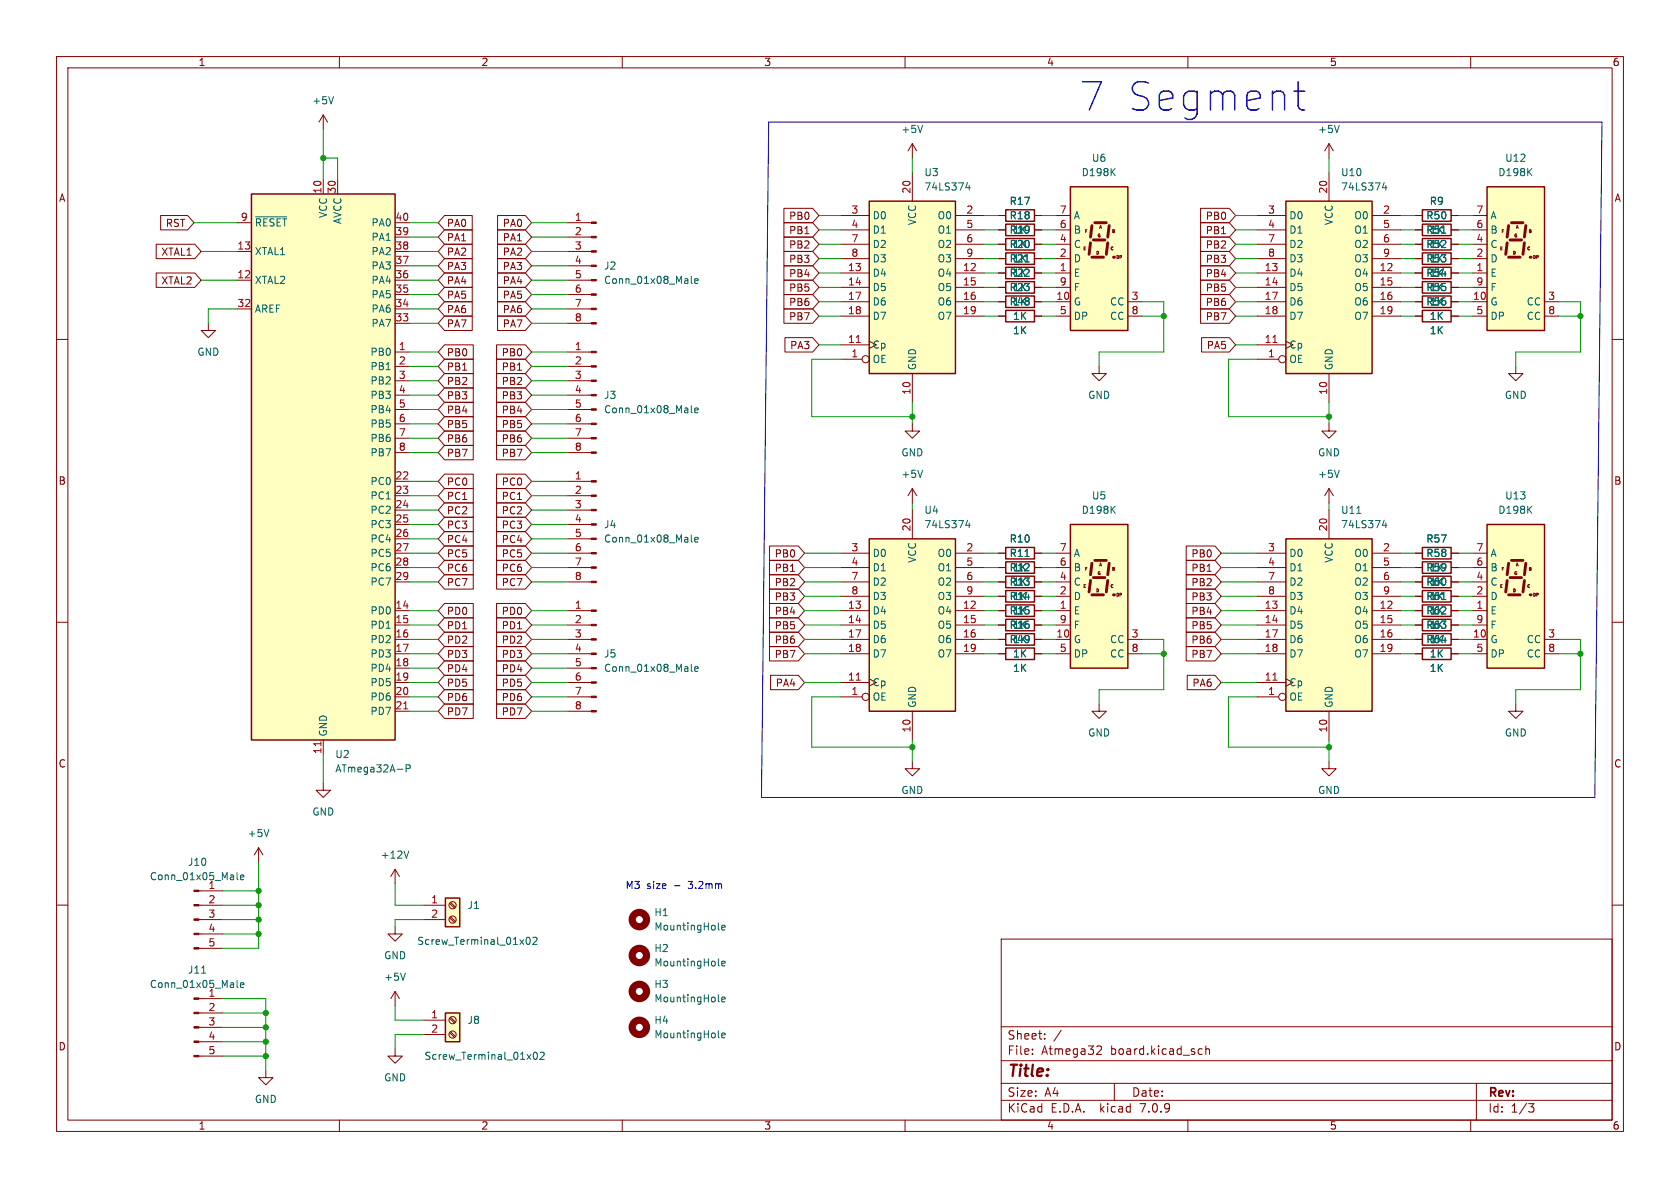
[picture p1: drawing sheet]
<svg xmlns="http://www.w3.org/2000/svg" width="297mm" height="210mm" viewBox="0 0 297 210" stroke-linecap="round" stroke-linejoin="round" font-family="sans-serif">
<defs><g id="words">
<text font-size="7" fill="#0000c2" x="190.5" y="20.1">7 Segment</text>
<text font-size="2.8" fill="#840000" x="178" y="190.9">Title:</text>
<g font-size="2.1" fill="#840000">
<text x="178" y="184">Sheet:</text>
<text x="178" y="186.7">File:</text>
<text x="184.1" y="186.7">Atmega32</text>
<text x="196.4" y="186.7">board.kicad_sch</text>
<text x="178" y="196.9">KiCad</text>
<text x="178" y="194.1">Size:</text>
<text x="184.7" y="194.1">A4</text>
<text x="185.7" y="196.9">E.D.A.</text>
<text x="194.6" y="196.9">kicad</text>
<text x="200" y="194.1">Date:</text>
<text x="201.8" y="196.9">7.0.9</text>
<text x="263" y="194.3">Rev:</text>
<text x="263" y="196.9">Id:</text>
<text x="267.1" y="196.9">1/3</text>
</g>
<g font-size="1.8" fill="#840000">
<text x="35" y="11.9">1</text>
<text x="85" y="11.9">2</text>
<text x="135" y="11.9">3</text>
<text x="185" y="11.9">4</text>
<text x="235" y="11.9">5</text>
<text x="285" y="11.9">6</text>
<text x="10.3" y="35.9">A</text>
<text x="285.3" y="35.9">A</text>
<text x="29.2" y="40.3">RST</text>
<text x="78.9" y="40.3">PA0</text>
<text x="88.8" y="40.3">PA0</text>
<text x="139.4" y="39.1">PB0</text>
<text x="139.4" y="41.6">PB1</text>
<text x="213.1" y="39.1">PB0</text>
<text x="213.1" y="41.6">PB1</text>
<text x="28.4" y="45.4">XTAL1</text>
<text x="78.9" y="45.4">PA2</text>
<text x="78.9" y="42.9">PA1</text>
<text x="78.9" y="47.9">PA3</text>
<text x="88.8" y="45.4">PA2</text>
<text x="88.8" y="47.9">PA3</text>
<text x="88.8" y="42.9">PA1</text>
<text x="139.4" y="46.7">PB3</text>
<text x="139.4" y="44.1">PB2</text>
<text x="213.1" y="46.7">PB3</text>
<text x="213.1" y="44.1">PB2</text>
<text x="28.4" y="50.5">XTAL2</text>
<text x="78.9" y="53">PA5</text>
<text x="78.9" y="50.5">PA4</text>
<text x="88.8" y="50.5">PA4</text>
<text x="88.8" y="53">PA5</text>
<text x="139.4" y="49.2">PB4</text>
<text x="139.4" y="51.8">PB5</text>
<text x="213.1" y="51.8">PB5</text>
<text x="213.1" y="49.2">PB4</text>
<text x="78.9" y="58.1">PA7</text>
<text x="78.9" y="55.6">PA6</text>
<text x="88.8" y="55.6">PA6</text>
<text x="88.8" y="58.1">PA7</text>
<text x="139.4" y="54.3">PB6</text>
<text x="139.4" y="56.8">PB7</text>
<text x="213.1" y="54.3">PB6</text>
<text x="213.1" y="56.8">PB7</text>
<text x="78.9" y="65.7">PB1</text>
<text x="78.9" y="63.2">PB0</text>
<text x="88.6" y="63.2">PB0</text>
<text x="88.6" y="65.7">PB1</text>
<text x="139.6" y="61.9">PA3</text>
<text x="213.2" y="61.9">PA5</text>
<text x="78.9" y="70.8">PB3</text>
<text x="78.9" y="68.3">PB2</text>
<text x="88.6" y="68.3">PB2</text>
<text x="88.6" y="70.8">PB3</text>
<text x="78.9" y="75.9">PB5</text>
<text x="78.9" y="73.3">PB4</text>
<text x="88.6" y="73.3">PB4</text>
<text x="88.6" y="75.9">PB5</text>
<text x="78.9" y="78.4">PB6</text>
<text x="78.9" y="81">PB7</text>
<text x="88.6" y="78.4">PB6</text>
<text x="88.6" y="81">PB7</text>
<text x="10.3" y="85.9">B</text>
<text x="78.9" y="88.6">PC1</text>
<text x="78.9" y="86">PC0</text>
<text x="88.6" y="88.6">PC1</text>
<text x="88.6" y="86">PC0</text>
<text x="285.3" y="85.9">B</text>
<text x="78.9" y="91.1">PC2</text>
<text x="78.9" y="93.7">PC3</text>
<text x="88.6" y="93.7">PC3</text>
<text x="88.6" y="91.1">PC2</text>
<text x="78.9" y="96.2">PC4</text>
<text x="78.9" y="101.3">PC6</text>
<text x="78.9" y="98.7">PC5</text>
<text x="88.6" y="98.7">PC5</text>
<text x="88.6" y="96.2">PC4</text>
<text x="88.6" y="101.3">PC6</text>
<text x="136.9" y="98.7">PB0</text>
<text x="136.9" y="101.3">PB1</text>
<text x="210.5" y="101.3">PB1</text>
<text x="210.5" y="98.7">PB0</text>
<text x="78.9" y="103.8">PC7</text>
<text x="88.6" y="103.8">PC7</text>
<text x="136.9" y="103.8">PB2</text>
<text x="136.9" y="106.4">PB3</text>
<text x="210.5" y="103.8">PB2</text>
<text x="210.5" y="106.4">PB3</text>
<text x="78.9" y="108.9">PD0</text>
<text x="78.9" y="111.4">PD1</text>
<text x="78.9" y="114">PD2</text>
<text x="88.6" y="108.9">PD0</text>
<text x="88.6" y="111.4">PD1</text>
<text x="88.6" y="114">PD2</text>
<text x="136.9" y="114">PB6</text>
<text x="136.9" y="111.4">PB5</text>
<text x="136.9" y="108.9">PB4</text>
<text x="210.5" y="108.9">PB4</text>
<text x="210.5" y="114">PB6</text>
<text x="210.5" y="111.4">PB5</text>
<text x="78.9" y="119.1">PD4</text>
<text x="78.9" y="116.5">PD3</text>
<text x="88.6" y="119.1">PD4</text>
<text x="88.6" y="116.5">PD3</text>
<text x="136.9" y="116.5">PB7</text>
<text x="210.5" y="116.5">PB7</text>
<text x="78.9" y="124.1">PD6</text>
<text x="78.9" y="121.6">PD5</text>
<text x="88.6" y="121.6">PD5</text>
<text x="88.6" y="124.1">PD6</text>
<text x="137" y="121.6">PA4</text>
<text x="210.7" y="121.6">PA6</text>
<text x="78.9" y="126.7">PD7</text>
<text x="88.6" y="126.7">PD7</text>
<text x="10.3" y="135.9">C</text>
<text x="285.3" y="135.9">C</text>
<text x="10.3" y="185.9">D</text>
<text x="285.3" y="185.9">D</text>
<text x="35" y="199.9">1</text>
<text x="85" y="199.9">2</text>
<text x="135" y="199.9">3</text>
<text x="185" y="199.9">4</text>
<text x="235" y="199.9">5</text>
<text x="285" y="199.9">6</text>
</g>
<g font-size="1.8" fill="#006464">
<text x="55.1" y="18.6">+5V</text>
<text x="159.3" y="23.7">+5V</text>
<text x="232.9" y="23.7">+5V</text>
<text x="192.9" y="28.8">U6</text>
<text x="266" y="28.8">U12</text>
<text x="163.3" y="31.3">U3</text>
<text x="163.3" y="33.9">74LS374</text>
<text x="191.1" y="31.3">D198K</text>
<text x="237" y="31.3">U10</text>
<text x="237" y="33.9">74LS374</text>
<text x="264.8" y="31.3">D198K</text>
<text x="45" y="40.2">~{RESET}</text>
<text x="58" y="38.6" transform="rotate(-90 58 38.6)">VCC</text>
<text x="60.6" y="39.7" transform="rotate(-90 60.6 39.7)">AVCC</text>
<text x="65.6" y="40.2">PA0</text>
<text x="154.2" y="39">D0</text>
<text x="154.2" y="41.5">D1</text>
<text x="162.2" y="39.9" transform="rotate(-90 162.2 39.9)">VCC</text>
<text x="165.7" y="39">O0</text>
<text x="165.7" y="41.5">O1</text>
<text x="178.4" y="41.5">R19</text>
<text x="178.4" y="39">R18</text>
<text x="178.4" y="36.4">R17</text>
<text x="179" y="41.5">1K</text>
<text x="189.7" y="41.5">B</text>
<text x="189.7" y="39">A</text>
<text x="227.8" y="39">D0</text>
<text x="227.8" y="41.5">D1</text>
<text x="235.8" y="39.9" transform="rotate(-90 235.8 39.9)">VCC</text>
<text x="239.3" y="39">O0</text>
<text x="239.3" y="41.5">O1</text>
<text x="252.1" y="39">R50</text>
<text x="252.7" y="36.4">R9</text>
<text x="252.7" y="41.5">1K</text>
<text x="263.4" y="41.5">B</text>
<text x="263.4" y="39">A</text>
<text x="45" y="45.3">XTAL1</text>
<text x="65.6" y="47.9">PA3</text>
<text x="65.6" y="45.3">PA2</text>
<text x="65.6" y="42.8">PA1</text>
<text x="106.7" y="47.9">J2</text>
<text x="154.2" y="44">D2</text>
<text x="154.2" y="46.6">D3</text>
<text x="165.7" y="44">O2</text>
<text x="165.7" y="46.6">O3</text>
<text x="178.4" y="44">R20</text>
<text x="179" y="46.6">1K</text>
<text x="179" y="44">1K</text>
<text x="189.7" y="46.6">D</text>
<text x="189.7" y="44">C</text>
<text x="227.8" y="44">D2</text>
<text x="227.8" y="46.6">D3</text>
<text x="239.3" y="44">O2</text>
<text x="239.3" y="46.6">O3</text>
<text x="252.1" y="44">R52</text>
<text x="252.1" y="46.6">R53</text>
<text x="252.7" y="46.6">1K</text>
<text x="252.7" y="44">1K</text>
<text x="263.4" y="46.6">D</text>
<text x="263.4" y="44">C</text>
<text x="45" y="50.4">XTAL2</text>
<text x="65.6" y="52.9">PA5</text>
<text x="65.6" y="50.4">PA4</text>
<text x="106.7" y="50.4">Conn_01x08_Male</text>
<text x="154.2" y="49.1">D4</text>
<text x="154.2" y="51.7">D5</text>
<text x="165.7" y="49.1">O4</text>
<text x="165.7" y="51.7">O5</text>
<text x="178.4" y="51.7">R23</text>
<text x="178.4" y="49.1">R22</text>
<text x="179" y="49.1">1K</text>
<text x="179" y="51.7">1K</text>
<text x="189.7" y="49.1">E</text>
<text x="189.7" y="51.7">F</text>
<text x="227.8" y="49.1">D4</text>
<text x="227.8" y="51.7">D5</text>
<text x="239.3" y="49.1">O4</text>
<text x="239.3" y="51.7">O5</text>
<text x="252.1" y="49.1">R54</text>
<text x="252.1" y="51.7">R55</text>
<text x="252.7" y="49.1">1K</text>
<text x="252.7" y="51.7">1K</text>
<text x="263.4" y="49.1">E</text>
<text x="263.4" y="51.7">F</text>
<text x="45" y="55.5">AREF</text>
<text x="65.6" y="58">PA7</text>
<text x="65.6" y="55.5">PA6</text>
<text x="154.2" y="54.2">D6</text>
<text x="154.2" y="56.7">D7</text>
<text x="165.7" y="54.2">O6</text>
<text x="165.7" y="56.7">O7</text>
<text x="178.4" y="54.2">R48</text>
<text x="179" y="56.7">1K</text>
<text x="179" y="54.2">1K</text>
<text x="179" y="59.3">1K</text>
<text x="189.7" y="54.2">G</text>
<text x="189.7" y="56.7">DP</text>
<text x="196.1" y="54.2">CC</text>
<text x="196.1" y="56.7">CC</text>
<text x="227.8" y="54.2">D6</text>
<text x="227.8" y="56.7">D7</text>
<text x="239.3" y="54.2">O6</text>
<text x="239.3" y="56.7">O7</text>
<text x="252.1" y="54.2">R56</text>
<text x="252.7" y="59.3">1K</text>
<text x="252.7" y="54.2">1K</text>
<text x="252.7" y="56.7">1K</text>
<text x="263.4" y="54.2">G</text>
<text x="263.4" y="56.7">DP</text>
<text x="269.8" y="54.2">CC</text>
<text x="269.8" y="56.7">CC</text>
<text x="34.8" y="63.1">GND</text>
<text x="65.4" y="63.1">PB0</text>
<text x="65.4" y="65.6">PB1</text>
<text x="154.2" y="64.4">OE</text>
<text x="154.2" y="61.8">Cp</text>
<text x="162.2" y="65.5" transform="rotate(-90 162.2 65.5)">GND</text>
<text x="227.8" y="64.4">OE</text>
<text x="227.8" y="61.8">Cp</text>
<text x="235.8" y="65.5" transform="rotate(-90 235.8 65.5)">GND</text>
<text x="65.4" y="68.2">PB2</text>
<text x="65.4" y="70.7">PB3</text>
<text x="106.7" y="70.7">J3</text>
<text x="192.3" y="70.7">GND</text>
<text x="265.9" y="70.7">GND</text>
<text x="65.4" y="73.3">PB4</text>
<text x="65.4" y="75.8">PB5</text>
<text x="106.7" y="73.3">Conn_01x08_Male</text>
<text x="65.4" y="78.3">PB6</text>
<text x="65.4" y="80.9">PB7</text>
<text x="159.3" y="80.9">GND</text>
<text x="232.9" y="80.9">GND</text>
<text x="65.4" y="86">PC0</text>
<text x="65.4" y="88.5">PC1</text>
<text x="159.3" y="84.7">+5V</text>
<text x="192.9" y="88.5">U5</text>
<text x="232.9" y="84.7">+5V</text>
<text x="266" y="88.5">U13</text>
<text x="65.4" y="91">PC2</text>
<text x="65.4" y="93.6">PC3</text>
<text x="106.7" y="93.6">J4</text>
<text x="163.3" y="91">U4</text>
<text x="163.3" y="93.6">74LS374</text>
<text x="191.1" y="91">D198K</text>
<text x="237" y="91">U11</text>
<text x="237" y="93.6">74LS374</text>
<text x="264.8" y="91">D198K</text>
<text x="65.4" y="96.1">PC4</text>
<text x="65.4" y="98.7">PC5</text>
<text x="65.4" y="101.2">PC6</text>
<text x="106.7" y="96.1">Conn_01x08_Male</text>
<text x="154.2" y="98.7">D0</text>
<text x="154.2" y="101.2">D1</text>
<text x="162.2" y="99.6" transform="rotate(-90 162.2 99.6)">VCC</text>
<text x="165.7" y="98.7">O0</text>
<text x="165.7" y="101.2">O1</text>
<text x="178.4" y="96.1">R10</text>
<text x="178.4" y="101.2">R12</text>
<text x="178.4" y="98.7">R11</text>
<text x="179" y="101.2">1K</text>
<text x="189.7" y="101.2">B</text>
<text x="189.7" y="98.7">A</text>
<text x="227.8" y="98.7">D0</text>
<text x="227.8" y="101.2">D1</text>
<text x="235.8" y="99.6" transform="rotate(-90 235.8 99.6)">VCC</text>
<text x="239.3" y="98.7">O0</text>
<text x="239.3" y="101.2">O1</text>
<text x="252.1" y="98.7">R58</text>
<text x="252.1" y="101.2">R59</text>
<text x="252.1" y="96.1">R57</text>
<text x="252.7" y="101.2">1K</text>
<text x="263.4" y="101.2">B</text>
<text x="263.4" y="98.7">A</text>
<text x="65.4" y="103.7">PC7</text>
<text x="154.2" y="103.7">D2</text>
<text x="154.2" y="106.3">D3</text>
<text x="165.7" y="103.7">O2</text>
<text x="165.7" y="106.3">O3</text>
<text x="178.4" y="103.7">R13</text>
<text x="178.4" y="106.3">R14</text>
<text x="179" y="106.3">1K</text>
<text x="179" y="103.7">1K</text>
<text x="189.7" y="106.3">D</text>
<text x="189.7" y="103.7">C</text>
<text x="227.8" y="103.7">D2</text>
<text x="227.8" y="106.3">D3</text>
<text x="239.3" y="103.7">O2</text>
<text x="239.3" y="106.3">O3</text>
<text x="252.1" y="103.7">R60</text>
<text x="252.7" y="103.7">1K</text>
<text x="252.7" y="106.3">1K</text>
<text x="263.4" y="106.3">D</text>
<text x="263.4" y="103.7">C</text>
<text x="65.4" y="108.8">PD0</text>
<text x="65.4" y="111.4">PD1</text>
<text x="65.4" y="113.9">PD2</text>
<text x="154.2" y="108.8">D4</text>
<text x="154.2" y="111.4">D5</text>
<text x="154.2" y="113.9">D6</text>
<text x="165.7" y="108.8">O4</text>
<text x="165.7" y="111.4">O5</text>
<text x="165.7" y="113.9">O6</text>
<text x="178.4" y="108.8">R15</text>
<text x="178.4" y="111.4">R16</text>
<text x="178.4" y="113.9">R49</text>
<text x="179" y="113.9">1K</text>
<text x="179" y="108.8">1K</text>
<text x="179" y="111.4">1K</text>
<text x="189.7" y="108.8">E</text>
<text x="189.7" y="113.9">G</text>
<text x="189.7" y="111.4">F</text>
<text x="196.1" y="113.9">CC</text>
<text x="227.8" y="108.8">D4</text>
<text x="227.8" y="111.4">D5</text>
<text x="227.8" y="113.9">D6</text>
<text x="239.3" y="108.8">O4</text>
<text x="239.3" y="111.4">O5</text>
<text x="239.3" y="113.9">O6</text>
<text x="252.1" y="108.8">R62</text>
<text x="252.1" y="111.4">R63</text>
<text x="252.1" y="113.9">R64</text>
<text x="252.7" y="111.4">1K</text>
<text x="252.7" y="113.9">1K</text>
<text x="252.7" y="108.8">1K</text>
<text x="263.4" y="108.8">E</text>
<text x="263.4" y="113.9">G</text>
<text x="263.4" y="111.4">F</text>
<text x="269.8" y="113.9">CC</text>
<text x="65.4" y="116.4">PD3</text>
<text x="65.4" y="119">PD4</text>
<text x="106.7" y="116.4">J5</text>
<text x="106.7" y="119">Conn_01x08_Male</text>
<text x="154.2" y="116.4">D7</text>
<text x="165.7" y="116.4">O7</text>
<text x="179" y="116.4">1K</text>
<text x="179" y="119">1K</text>
<text x="189.7" y="116.4">DP</text>
<text x="196.1" y="116.4">CC</text>
<text x="227.8" y="116.4">D7</text>
<text x="239.3" y="116.4">O7</text>
<text x="252.7" y="116.4">1K</text>
<text x="252.7" y="119">1K</text>
<text x="263.4" y="116.4">DP</text>
<text x="269.8" y="116.4">CC</text>
<text x="65.4" y="121.5">PD5</text>
<text x="65.4" y="124.1">PD6</text>
<text x="154.2" y="124.1">OE</text>
<text x="154.2" y="121.5">Cp</text>
<text x="162.2" y="125.2" transform="rotate(-90 162.2 125.2)">GND</text>
<text x="227.8" y="124.1">OE</text>
<text x="227.8" y="121.5">Cp</text>
<text x="235.8" y="125.2" transform="rotate(-90 235.8 125.2)">GND</text>
<text x="58" y="130.3" transform="rotate(-90 58 130.3)">GND</text>
<text x="65.4" y="126.6">PD7</text>
<text x="192.3" y="130.4">GND</text>
<text x="265.9" y="130.4">GND</text>
<text x="59.2" y="134.2">U2</text>
<text x="59.2" y="136.8">ATmega32A-P</text>
<text x="159.3" y="140.6">GND</text>
<text x="232.9" y="140.6">GND</text>
<text x="43.7" y="148.2">+5V</text>
<text x="55.1" y="144.4">GND</text>
<text x="26.4" y="155.8">Conn_01x05_Male</text>
<text x="33.1" y="153.3">J10</text>
<text x="67.2" y="152">+12V</text>
<text x="36.8" y="157.2">1</text>
<text x="82.6" y="160.9">J1</text>
<text x="73.7" y="167.2">Screw_Terminal_01x02</text>
<text x="115.6" y="162.2">H1</text>
<text x="115.6" y="164.7">MountingHole</text>
<text x="33.1" y="172.3">J11</text>
<text x="67.8" y="173.6">+5V</text>
<text x="67.8" y="169.8">GND</text>
<text x="115.6" y="168.5">H2</text>
<text x="115.6" y="171">MountingHole</text>
<text x="26.4" y="174.9">Conn_01x05_Male</text>
<text x="36.8" y="176.3">1</text>
<text x="115.6" y="174.9">H3</text>
<text x="115.6" y="177.4">MountingHole</text>
<text x="82.6" y="181.2">J8</text>
<text x="115.6" y="181.2">H4</text>
<text x="115.6" y="183.7">MountingHole</text>
<text x="67.8" y="191.4">GND</text>
<text x="74.9" y="187.6">Screw_Terminal_01x02</text>
<text x="45" y="195.2">GND</text>
</g>
<g font-size="1.8" fill="#a90000">
<text x="56.9" y="34.3" transform="rotate(-90 56.9 34.3)">10</text>
<text x="59.4" y="34.3" transform="rotate(-90 59.4 34.3)">30</text>
<text x="161" y="34.3" transform="rotate(-90 161 34.3)">20</text>
<text x="234.7" y="34.3" transform="rotate(-90 234.7 34.3)">20</text>
<text x="42.5" y="39.1">9</text>
<text x="69.8" y="41.7">39</text>
<text x="69.8" y="39.1">40</text>
<text x="101.5" y="39.1">1</text>
<text x="101.5" y="41.7">2</text>
<text x="150.4" y="37.8">3</text>
<text x="150.4" y="40.4">4</text>
<text x="170.7" y="37.8">2</text>
<text x="170.7" y="40.4">5</text>
<text x="187.3" y="40.4">6</text>
<text x="187.3" y="37.8">7</text>
<text x="224.1" y="37.8">3</text>
<text x="224.1" y="40.4">4</text>
<text x="244.4" y="37.8">2</text>
<text x="244.4" y="40.4">5</text>
<text x="260.9" y="40.4">6</text>
<text x="260.9" y="37.8">7</text>
<text x="41.9" y="44.2">13</text>
<text x="69.8" y="46.7">37</text>
<text x="69.8" y="44.2">38</text>
<text x="101.5" y="44.2">3</text>
<text x="101.5" y="46.7">4</text>
<text x="150.4" y="42.9">7</text>
<text x="150.4" y="45.5">8</text>
<text x="170.7" y="42.9">6</text>
<text x="170.7" y="45.5">9</text>
<text x="187.3" y="45.5">2</text>
<text x="187.3" y="42.9">4</text>
<text x="224.1" y="42.9">7</text>
<text x="224.1" y="45.5">8</text>
<text x="244.4" y="42.9">6</text>
<text x="244.4" y="45.5">9</text>
<text x="260.9" y="45.5">2</text>
<text x="260.9" y="42.9">4</text>
<text x="41.9" y="49.3">12</text>
<text x="69.8" y="51.8">35</text>
<text x="69.8" y="49.3">36</text>
<text x="101.5" y="49.3">5</text>
<text x="101.5" y="51.8">6</text>
<text x="149.8" y="48">13</text>
<text x="149.8" y="50.5">14</text>
<text x="149.8" y="53.1">17</text>
<text x="170.1" y="48">12</text>
<text x="170.1" y="50.5">15</text>
<text x="170.1" y="53.1">16</text>
<text x="186.6" y="53.1">10</text>
<text x="187.3" y="48">1</text>
<text x="187.3" y="50.5">9</text>
<text x="200" y="53.1">3</text>
<text x="223.5" y="48">13</text>
<text x="223.5" y="50.5">14</text>
<text x="223.5" y="53.1">17</text>
<text x="243.8" y="48">12</text>
<text x="243.8" y="50.5">15</text>
<text x="243.8" y="53.1">16</text>
<text x="260.3" y="53.1">10</text>
<text x="260.9" y="48">1</text>
<text x="260.9" y="50.5">9</text>
<text x="273.6" y="53.1">3</text>
<text x="41.9" y="54.4">32</text>
<text x="69.8" y="56.9">33</text>
<text x="69.8" y="54.4">34</text>
<text x="101.5" y="54.4">7</text>
<text x="101.5" y="56.9">8</text>
<text x="149.8" y="55.6">18</text>
<text x="170.1" y="55.6">19</text>
<text x="187.3" y="55.6">5</text>
<text x="200" y="55.6">8</text>
<text x="223.5" y="55.6">18</text>
<text x="243.8" y="55.6">19</text>
<text x="260.9" y="55.6">5</text>
<text x="273.6" y="55.6">8</text>
<text x="70.4" y="62">1</text>
<text x="70.4" y="64.5">2</text>
<text x="101.5" y="62">1</text>
<text x="101.5" y="64.5">2</text>
<text x="149.8" y="60.7">11</text>
<text x="150.4" y="63.2">1</text>
<text x="223.5" y="60.7">11</text>
<text x="224.1" y="63.2">1</text>
<text x="70.4" y="67.1">3</text>
<text x="70.4" y="69.6">4</text>
<text x="101.5" y="67.1">3</text>
<text x="101.5" y="69.6">4</text>
<text x="161" y="69.9" transform="rotate(-90 161 69.9)">10</text>
<text x="234.7" y="69.9" transform="rotate(-90 234.7 69.9)">10</text>
<text x="70.4" y="72.1">5</text>
<text x="70.4" y="74.7">6</text>
<text x="70.4" y="77.2">7</text>
<text x="101.5" y="72.1">5</text>
<text x="101.5" y="74.7">6</text>
<text x="101.5" y="77.2">7</text>
<text x="70.4" y="79.8">8</text>
<text x="101.5" y="79.8">8</text>
<text x="69.8" y="84.8">22</text>
<text x="69.8" y="87.4">23</text>
<text x="69.8" y="89.9">24</text>
<text x="101.5" y="84.8">1</text>
<text x="101.5" y="87.4">2</text>
<text x="101.5" y="89.9">3</text>
<text x="69.8" y="92.5">25</text>
<text x="69.8" y="95">26</text>
<text x="101.5" y="92.5">4</text>
<text x="101.5" y="95">5</text>
<text x="161" y="94" transform="rotate(-90 161 94)">20</text>
<text x="234.7" y="94" transform="rotate(-90 234.7 94)">20</text>
<text x="69.8" y="97.5">27</text>
<text x="69.8" y="100.1">28</text>
<text x="101.5" y="97.5">6</text>
<text x="101.5" y="100.1">7</text>
<text x="150.4" y="97.5">3</text>
<text x="150.4" y="100.1">4</text>
<text x="170.7" y="97.5">2</text>
<text x="170.7" y="100.1">5</text>
<text x="187.3" y="100.1">6</text>
<text x="187.3" y="97.5">7</text>
<text x="224.1" y="97.5">3</text>
<text x="224.1" y="100.1">4</text>
<text x="244.4" y="97.5">2</text>
<text x="244.4" y="100.1">5</text>
<text x="260.9" y="100.1">6</text>
<text x="260.9" y="97.5">7</text>
<text x="69.8" y="107.7">14</text>
<text x="69.8" y="102.6">29</text>
<text x="101.5" y="107.7">1</text>
<text x="101.5" y="102.6">8</text>
<text x="149.8" y="107.7">13</text>
<text x="150.4" y="102.6">7</text>
<text x="150.4" y="105.2">8</text>
<text x="170.1" y="107.7">12</text>
<text x="170.7" y="102.6">6</text>
<text x="170.7" y="105.2">9</text>
<text x="187.3" y="107.7">1</text>
<text x="187.3" y="105.2">2</text>
<text x="187.3" y="102.6">4</text>
<text x="223.5" y="107.7">13</text>
<text x="224.1" y="102.6">7</text>
<text x="224.1" y="105.2">8</text>
<text x="243.8" y="107.7">12</text>
<text x="244.4" y="102.6">6</text>
<text x="244.4" y="105.2">9</text>
<text x="260.9" y="107.7">1</text>
<text x="260.9" y="105.2">2</text>
<text x="260.9" y="102.6">4</text>
<text x="69.8" y="110.2">15</text>
<text x="69.8" y="112.8">16</text>
<text x="101.5" y="110.2">2</text>
<text x="101.5" y="112.8">3</text>
<text x="149.8" y="110.2">14</text>
<text x="149.8" y="112.8">17</text>
<text x="170.1" y="110.2">15</text>
<text x="170.1" y="112.8">16</text>
<text x="186.6" y="112.8">10</text>
<text x="187.3" y="110.2">9</text>
<text x="200" y="112.8">3</text>
<text x="223.5" y="110.2">14</text>
<text x="223.5" y="112.8">17</text>
<text x="243.8" y="110.2">15</text>
<text x="243.8" y="112.8">16</text>
<text x="260.3" y="112.8">10</text>
<text x="260.9" y="110.2">9</text>
<text x="273.6" y="112.8">3</text>
<text x="69.8" y="115.3">17</text>
<text x="69.8" y="117.9">18</text>
<text x="101.5" y="115.3">4</text>
<text x="101.5" y="117.9">5</text>
<text x="149.8" y="115.3">18</text>
<text x="170.1" y="115.3">19</text>
<text x="187.3" y="115.3">5</text>
<text x="200" y="115.3">8</text>
<text x="223.5" y="115.3">18</text>
<text x="243.8" y="115.3">19</text>
<text x="260.9" y="115.3">5</text>
<text x="273.6" y="115.3">8</text>
<text x="69.8" y="120.4">19</text>
<text x="69.8" y="122.9">20</text>
<text x="69.8" y="125.5">21</text>
<text x="101.5" y="120.4">6</text>
<text x="101.5" y="122.9">7</text>
<text x="101.5" y="125.5">8</text>
<text x="149.8" y="120.4">11</text>
<text x="150.4" y="122.9">1</text>
<text x="223.5" y="120.4">11</text>
<text x="224.1" y="122.9">1</text>
<text x="161" y="129.6" transform="rotate(-90 161 129.6)">10</text>
<text x="234.7" y="129.6" transform="rotate(-90 234.7 129.6)">10</text>
<text x="56.9" y="133.4" transform="rotate(-90 56.9 133.4)">11</text>
<text x="36.8" y="159.8">2</text>
<text x="76.1" y="159.8">1</text>
<text x="36.8" y="162.3">3</text>
<text x="36.8" y="164.8">4</text>
<text x="36.8" y="167.4">5</text>
<text x="76.1" y="162.3">2</text>
<text x="36.8" y="178.8">2</text>
<text x="36.8" y="181.4">3</text>
<text x="36.8" y="183.9">4</text>
<text x="76.1" y="180.1">1</text>
<text x="76.1" y="182.6">2</text>
<text x="36.8" y="186.4">5</text>
</g>
<g font-size="1.8" fill="#0000c2">
<text x="110.5" y="157.2">M3</text>
<text x="114.3" y="157.2">size</text>
<text x="119.2" y="157.2">-</text>
<text x="122" y="157.2">3.2mm</text>
</g>
<g font-size=".7" fill="#840000">
<text x="191.6" y="41.4">F</text>
<text x="194.2" y="40.6">A</text>
<text x="196.4" y="41.4">B</text>
<text x="265.3" y="41.4">F</text>
<text x="267.8" y="40.6">A</text>
<text x="270.1" y="41.4">B</text>
<text x="191.4" y="44.4">E</text>
<text x="193.6" y="45.2">D</text>
<text x="193.9" y="42.1">G</text>
<text x="196.2" y="44.4">C</text>
<text x="197.2" y="45.9">DP</text>
<text x="265" y="44.4">E</text>
<text x="267.3" y="45.2">D</text>
<text x="267.5" y="42.1">G</text>
<text x="269.8" y="44.4">C</text>
<text x="270.8" y="45.9">DP</text>
<text x="191.6" y="101.1">F</text>
<text x="193.9" y="101.8">G</text>
<text x="194.2" y="100.3">A</text>
<text x="196.4" y="101.1">B</text>
<text x="265.3" y="101.1">F</text>
<text x="267.5" y="101.8">G</text>
<text x="267.8" y="100.3">A</text>
<text x="270.1" y="101.1">B</text>
<text x="191.4" y="104.1">E</text>
<text x="193.6" y="104.9">D</text>
<text x="196.2" y="104.1">C</text>
<text x="197.2" y="105.6">DP</text>
<text x="265" y="104.1">E</text>
<text x="267.3" y="104.9">D</text>
<text x="269.8" y="104.1">C</text>
<text x="270.8" y="105.6">DP</text>
</g>
</g></defs>
<g fill="none" stroke="#840000" stroke-width=".18">
<path d="M10 10h277v190h-277zM12 12h273v186h-273zM60 10v2M110 10v2M160 10v2M210 10v2M260 10v2M41.9 39.4h2.5M57.1 31.8v2.5M59.7 31.8v2.5M69.8 39.4h2.6M148.6 38.1h5.1"/>
<path d="M161.3 25.4v2.5M161.3 30.5v5.1M161.3 25.4l-.8 1.3M161.3 25.4l.8 1.3M168.9 38.1h5.1M176.5 38.1h1.3M182.9 38.1h1.2M10 60h2M36.8 57.2v1.2h1.3l-1.3 1.3-1.2-1.3h1.2M41.9 49.5h2.5M41.9 44.5h2.5M41.9 54.6h2.5"/>
<path d="M69.8 49.5h2.6M69.8 44.5h2.6M69.8 54.6h2.6M69.8 57.2h2.6M69.8 52.1h2.6M69.8 47h2.6M69.8 41.9h2.6M148.6 48.3h5.1M148.6 50.8h5.1M148.6 53.3h5.1M148.6 55.9h5.1M148.6 40.6h5.1"/>
<path d="M148.6 43.2h5.1M148.6 45.7h5.1M168.9 48.3h5.1M168.9 50.8h5.1M168.9 53.3h5.1M168.9 55.9h5.1M168.9 40.6h5.1M168.9 43.2h5.1M168.9 45.7h5.1M176.5 48.3h1.3M176.5 50.8h1.3M176.5 53.3h1.3"/>
<path d="M176.5 55.9h1.3M176.5 40.6h1.3M176.5 43.2h1.3M176.5 45.7h1.3M182.9 48.3h1.2M182.9 50.8h1.2M182.9 53.3h1.2M182.9 55.9h1.2M182.9 40.6h1.2M182.9 43.2h1.2M182.9 45.7h1.2M285 60h2"/>
<path d="M69.8 62.2h2.6M69.8 64.8h2.6M69.8 67.3h2.6M69.8 69.9h2.6M69.8 72.4h2.6M69.8 74.9h2.6M69.8 77.5h2.6M148.6 63.5h3.8M148.6 61h5.1M161.3 74.9v1.3h1.3l-1.3 1.3-1.3-1.3h1.3M161.3 66v5.1M194.3 64.8v1.2h1.3l-1.3 1.3-1.3-1.3h1.3"/>
<path d="M69.8 97.8h2.6M69.8 85.1h2.6M69.8 87.6h2.6M69.8 90.2h2.6M69.8 92.7h2.6M69.8 95.3h2.6M69.8 80h2.6M148.6 97.8h5.1M161.3 86.4v2.5M161.3 90.2v5.1M161.3 86.4l-.8 1.2M161.3 86.4l.8 1.2"/>
<path d="M168.9 97.8h5.1M234.9 86.4l-.7 1.2M234.9 86.4v2.5M234.9 86.4l.8 1.2M250.2 97.8h1.3M256.5 97.8h1.3M10 110h2M69.8 108h2.6M69.8 110.5h2.6M69.8 113h2.6M69.8 115.6h2.6M69.8 100.3h2.6"/>
<path d="M69.8 102.9h2.6M69.8 118.1h2.6M148.6 108h5.1M148.6 110.5h5.1M148.6 113h5.1M148.6 115.6h5.1M148.6 100.3h5.1M148.6 102.9h5.1M148.6 105.4h5.1M168.9 108h5.1M168.9 110.5h5.1M168.9 113h5.1"/>
<path d="M168.9 115.6h5.1M168.9 100.3h5.1M168.9 102.9h5.1M168.9 105.4h5.1M176.5 110.5h1.3M176.5 113h1.3M176.5 115.6h1.3M182.9 110.5h1.2M182.9 113h1.2M182.9 115.6h1.2M250.2 108h1.3M250.2 110.5h1.3"/>
<path d="M250.2 113h1.3M250.2 100.3h1.3M250.2 102.9h1.3M250.2 105.4h1.3M256.5 108h1.3M256.5 110.5h1.3M256.5 113h1.3M256.5 100.3h1.3M256.5 102.9h1.3M256.5 105.4h1.3M285 110h2M57.1 138.4v1.3h1.3l-1.3 1.3-1.2-1.3h1.2"/>
<path d="M57.1 130.8v2.6M69.8 123.2h2.6M69.8 120.7h2.6M69.8 125.7h2.6M148.6 123.2h3.8M148.6 120.7h5.1M161.3 125.7v5.1M10 160h2M35.2 157.5h4.2M45.7 149.9l-.7 1.2M45.7 149.9v2.5M45.7 149.9l.8 1.2"/>
<path d="M69.8 153.7l-.7 1.2M69.8 153.7v2.5M69.8 153.7l.8 1.2M285 160h2M35.2 167.6h4.2M35.2 165.1h4.2M35.2 162.6h4.2M35.2 160h4.2M69.8 175.3v2.5M69.8 175.3l-.7 1.2M69.8 175.3l.8 1.2M177 166h108v32h-108z"/>
<path d="M60 198v2M110 198v2M160 198v2M177 194.5h108M177 191.5h108M177 187.5h108M177 181.5h108M182.5 186.3v.1M182.5 185.5v.1M184.7 183.6v.1M184.7 182.8v.1M187.6 182.1l-1.3 2"/>
<path d="M194.1 184.9l.5 .1 .1 .3-.9 1.1h.9M197 191.5v3M210 198v2M212.1 185.4l.4 .1M212.5 186.3l-.4 .1M213.2 185.5l.2-.1 .3 .1 .1 .9M213.2 184.9v1.5M260 198v2M261 191.5v6.5M270.2 195.1h1l-.5 .6 .4 .1 .1 .5-.3 .3h-.4"/>
<circle cx="153" cy="63.5" r=".63"/>
<circle cx="153" cy="123.2" r=".63"/>
</g>
<g fill="#ffffc2" stroke="#ffffc2" stroke-width=".18">
<path d="M153.7 95.3h15.2v30.4h-15.2z"/>
<path d="M153.7 35.6h15.2v30.4h-15.2z"/>
<path d="M44.4 34.3h25.4v96.5h-25.4z"/>
<path d="M262.9 92.7h10.1v25.4h-10.1z"/>
</g>
<g fill="none" stroke="#840000" stroke-width=".25">
<path d="M44.4 34.3h25.4v96.5h-25.4zM153.7 35.6h15.2v30.4h-15.2zM177.8 39.6h5.1v2.1h-5.1zM177.8 37.1h5.1v2h-5.1zM177.8 44.7h5.1v2h-5.1zM177.8 42.2h5.1v2h-5.1zM177.8 52.3h5.1v2.1h-5.1zM177.8 49.8h5.1v2h-5.1zM177.8 47.2h5.1v2.1h-5.1zM177.8 54.9h5.1v2h-5.1zM153.7 95.3h15.2v30.4h-15.2zM251.5 99.3h5v2h-5z"/>
<path d="M251.5 96.8h5v2h-5zM262.9 92.7h10.1v25.4h-10.1zM177.8 109.5h5.1v2h-5.1zM177.8 112h5.1v2h-5.1zM177.8 114.6h5.1v2h-5.1zM251.5 106.9h5v2.1h-5zM251.5 109.5h5v2h-5zM251.5 101.9h5v2h-5zM251.5 104.4h5v2h-5zM251.5 112h5v2h-5z"/>
</g>
<path d="M151.4 60.5h.7M56.7 131.1v.7M71.4 125.3h.7M151.4 120.2h.7" fill="none" stroke="#a90000" stroke-width=".18"/>
<g fill="none" stroke="#006464" stroke-width=".18">
<path d="M45.2 38.3h5.5M163.1 22.2l-.4 1.2M171 32.3l-.3 .9h.8M171.3 32.8v.8M181.2 46.3h.7M163.1 83.1l-.4 1.3M171 92l-.3 .9h.8M171.3 92.4v.9M236.8 83.1l-.5 1.3M254.9 106h.7M71.8 135.9l.6-.1 .1-.2v-.3l-.7-.1v1.3M41.9 154.2v1.1l.2 .2"/>
<path d="M42.5 155.1l.6-.1v-.3h-.4l-.2 .2 .1 .6h.5M47.5 146.6l-.4 1.3M72.3 150.4l-.5 1.3M71.7 172l-.5 1.3"/>
</g>
<g fill="#840000" stroke="#840000" stroke-width=".18">
<path d="M34.3 167.5h.9v.3h-.9z"/>
<path d="M34.3 165h.9v.2h-.9z"/>
<path d="M34.3 162.4h.9v.3h-.9z"/>
<path d="M34.3 159.9h.9v.2h-.9z"/>
<path d="M34.3 157.4h.9v.2h-.9z"/>
</g>
<path d="M266.7 99.6l-.3 2M267.2 99.1h2M269.7 99.6l-.2 2M266.4 102.6l-.2 2M266.7 105.2h2M267 102.1h2M269.5 102.6l-.3 2" fill="none" stroke="#840000" stroke-width=".51"/>
<circle cx="270.5" cy="105.2" r=".25" fill="#840000"/>
<g fill="none" stroke="#840000" stroke-width=".18">
<path d="M57.1 20.3l-.7 1.3M57.1 20.3v2.6M57.1 20.3l.8 1.3M260.3 97.8h2.6M250.2 115.6h1.3M256.5 115.6h1.3M260.3 108h2.6M260.3 113h2.6M260.3 105.4h2.6M260.3 102.9h2.6M260.3 115.6h2.6M260.3 100.3h2.6"/>
<path d="M260.3 110.5h2.6M265.6 103.4h-.3v.5M265.8 100.3h-.2v.5M267.8 104.1h-.2v.5M268.1 100l.1-.5 .2 .5M270.6 100.3h-.2v.5M271.3 104.9h-.2v.5M271.9 104.9h-.3v.5M273 113h2.6M273 115.6h2.6M268 124.5v1.2h1.2l-1.2 1.3-1.3-1.3h1.3M79.5 159.7l.8 .8"/>
<path d="M79.7 159.5l.8 .9M69.8 163.8v1.3h1.3l-1.3 1.3-1.2-1.3h1.2M74.9 160h3.8M74.9 162.6h3.8M79.5 162.2l.8 .9M79.7 162.1l.8 .8"/>
<circle cx="80" cy="160" r=".63"/>
<circle cx="80" cy="162.6" r=".63"/>
</g>
<path d="M59 17.1l-.5 1.3M270.3 90l.5 .7M270.8 89.5l-.7 .7M93.1 165.8l.2-.1a.68 .68 0 0 1 .4 .6 .68 .68 0 0 1-.4 .6l-.2-.1-.1-.3zM94.2 165.8l.5-.1 .2 .3-.7 .9h.7" fill="none" stroke="#006464" stroke-width=".18"/>
<path d="M262.9 33h10.1v25.4h-10.1zM251.5 114.6h5v2h-5zM78.7 158.8h2.6v5h-2.6z" fill="none" stroke="#840000" stroke-width=".25"/>
<g fill="#ffffc2" stroke="#ffffc2" stroke-width=".18">
<path d="M78.7 158.8h2.6v5h-2.6z"/>
<path d="M262.9 33h10.1v25.4h-10.1z"/>
</g>
<path d="M266.7 39.9l-.3 2M267.2 39.4h2M269.7 39.9l-.2 2M266.4 42.9l-.2 2.1M266.7 45.5h2M267 42.4h2M269.5 42.9l-.3 2.1" fill="none" stroke="#840000" stroke-width=".51"/>
<circle cx="270.5" cy="45.5" r=".25" fill="#840000"/>
<g fill="none" stroke="#840000" stroke-width=".18">
<path d="M260.3 38.1h2.6M260.3 48.3h2.6M260.3 53.3h2.6M260.3 45.7h2.6M260.3 43.2h2.6M260.3 55.9h2.6M260.3 40.6h2.6M260.3 50.8h2.6M265.6 43.7h-.3v.5M265.8 40.6h-.2v.5M267.8 44.4h-.2v.5M268.1 40.4l.1-.5 .2 .5"/>
<path d="M270.6 40.6h-.2v.5M271.3 45.2h-.2v.5M271.9 45.2h-.3v.5M273 53.3h2.6M273 55.9h2.6M268 64.8v1.2h1.2l-1.2 1.3-1.3-1.3h1.3"/>
</g>
<path d="M270.3 30.3l.5 .8M270.8 29.8l-.7 .7" fill="none" stroke="#006464" stroke-width=".18"/>
<path d="M189.2 33h10.2v25.4h-10.2z" fill="#ffffc2" stroke="#ffffc2" stroke-width=".18"/>
<path d="M189.2 33h10.2v25.4h-10.2z" fill="none" stroke="#840000" stroke-width=".25"/>
<path d="M193 39.9l-.2 2M193.5 39.4h2.1M196.1 39.9l-.3 2M192.8 42.9l-.3 2.1M193 45.5h2.1M193.3 42.4h2M195.8 42.9l-.2 2.1" fill="none" stroke="#840000" stroke-width=".51"/>
<circle cx="196.8" cy="45.5" r=".25" fill="#840000"/>
<g fill="none" stroke="#840000" stroke-width=".18">
<path d="M100.3 39.4h4.2M186.7 38.1h2.5M222.2 38.1h5.1M234.9 25.4l-.7 1.3M234.9 25.4v2.5M234.9 30.5v5.1M234.9 25.4l.8 1.3M242.6 38.1h5M250.2 38.1h1.3M256.5 38.1h1.3M100.3 57.2h4.2M100.3 54.6h4.2"/>
<path d="M100.3 52.1h4.2M100.3 49.5h4.2M100.3 47h4.2M100.3 44.5h4.2M100.3 41.9h4.2M186.7 48.3h2.5M186.7 53.3h2.5M186.7 45.7h2.5M186.7 43.2h2.5M186.7 55.9h2.5M186.7 40.6h2.5M186.7 50.8h2.5"/>
<path d="M191.9 43.7h-.2v.5M192.2 40.6h-.3v.5M194.1 44.4h-.2v.5M194.4 40.4l.2-.5 .1 .5M196.9 40.6h-.2v.5M197.7 45.2h-.2v.5M198.2 45.2h-.2v.5M199.4 53.3h2.5M199.4 55.9h2.5M222.2 48.3h5.1M222.2 53.3h5.1M222.2 45.7h5.1"/>
<path d="M222.2 43.2h5.1M222.2 55.9h5.1M222.2 40.6h5.1M222.2 50.8h5.1M242.6 48.3h5M242.6 53.3h5M242.6 45.7h5M242.6 43.2h5M242.6 55.9h5M242.6 40.6h5M242.6 50.8h5M250.2 48.3h1.3"/>
<path d="M250.2 53.3h1.3M250.2 45.7h1.3M250.2 43.2h1.3M250.2 55.9h1.3M250.2 40.6h1.3M250.2 50.8h1.3M256.5 48.3h1.3M256.5 53.3h1.3M256.5 45.7h1.3M256.5 43.2h1.3M256.5 55.9h1.3M256.5 40.6h1.3"/>
<path d="M256.5 50.8h1.3M100.3 77.5h4.2M100.3 74.9h4.2M100.3 72.4h4.2M100.3 69.9h4.2M100.3 67.3h4.2M100.3 64.8h4.2M100.3 62.2h4.2M222.2 63.5h3.9M222.2 61h5.1M234.9 74.9v1.3h1.3l-1.3 1.3-1.2-1.3h1.2M234.9 66v5.1"/>
<path d="M100.3 80h4.2M176.5 97.8h1.3M182.9 97.8h1.2M222.2 97.8h5.1M234.9 90.2v5.1M242.6 97.8h5M176.5 108h1.3M176.5 100.3h1.3M176.5 102.9h1.3M176.5 105.4h1.3M182.9 108h1.2M182.9 100.3h1.2"/>
<path d="M182.9 102.9h1.2M182.9 105.4h1.2M222.2 108h5.1M222.2 110.5h5.1M222.2 113h5.1M222.2 115.6h5.1M222.2 100.3h5.1M222.2 102.9h5.1M222.2 105.4h5.1M242.6 108h5M242.6 110.5h5M242.6 113h5"/>
<path d="M242.6 115.6h5M242.6 100.3h5M242.6 102.9h5M242.6 105.4h5M194.3 124.5v1.2h1.3l-1.3 1.3-1.3-1.3h1.3M222.2 123.2h3.9M222.2 120.7h5.1M234.9 134.6v1.3h1.3l-1.3 1.3-1.2-1.3h1.2M234.9 125.7v5.1M35.2 179.1h4.2M35.2 176.5h4.2M35.2 186.7h4.2"/>
<path d="M35.2 184.2h4.2M35.2 181.6h4.2"/>
<circle cx="226.7" cy="63.5" r=".63"/>
<circle cx="226.7" cy="123.2" r=".63"/>
</g>
<g fill="none" stroke="#006464" stroke-width=".18">
<path d="M196.6 30.3l.6 .8M197.2 29.8l-.8 .7M236.8 22.2l-.5 1.2M244.7 32.3l-.3 .9h.8M245 32.8v.8M122.2 48.8v1.1l.2 .2M122.8 49.7l.6-.1v-.3h-.4l-.2 .1 .1 .6h.5M254.9 41.2h.7M122.2 71.7v1.1l.2 .2M122.8 72.5l.6-.1v-.2l-.4-.1-.2 .2 .1 .6h.5M181.2 98.4h.7M239.9 90.7h.7"/>
<path d="M244.7 92l-.3 .9h.8M245 92.4v.9M35.7 172h.7M41.9 173.3v1.1l.2 .2M42.5 174.1l.6-.1v-.2l-.4-.1-.2 .2 .1 .6h.5M127 164.2l.2 .2M127 170.6l.2 .2M127 176.9l.2 .2M127.6 164l.6-.1-.1-.3h-.3l-.2 .1 .1 .6h.4M127.6 170.3l.6-.1-.1-.2-.3-.1-.2 .2 .1 .6h.4M127.6 176.7l.6-.1-.1-.3h-.3l-.2 .1 .1 .6h.4M127 183.3l.2 .2"/>
<path d="M127.6 183l.6-.1-.1-.2-.3-.1-.2 .2 .1 .6h.4"/>
</g>
<g fill="#840000" stroke="#840000" stroke-width=".18">
<path d="M34.3 186.6h.9v.2h-.9z"/>
<path d="M34.3 184h.9v.3h-.9z"/>
<path d="M34.3 181.5h.9v.2h-.9z"/>
<path d="M34.3 178.9h.9v.3h-.9z"/>
<path d="M34.3 176.4h.9v.3h-.9z"/>
<path d="M104.5 79.9h.9v.2h-.9z"/>
<path d="M104.5 77.3h.9v.3h-.9z"/>
<path d="M104.5 74.8h.9v.3h-.9z"/>
<path d="M104.5 72.3h.9v.2h-.9z"/>
<path d="M104.5 69.7h.9v.3h-.9z"/>
<path d="M104.5 67.2h.9v.2h-.9z"/>
<path d="M104.5 64.6h.9v.3h-.9z"/>
<path d="M104.5 62.1h.9v.3h-.9z"/>
<path d="M104.5 57h.9v.3h-.9z"/>
<path d="M104.5 54.5h.9v.2h-.9z"/>
<path d="M104.5 51.9h.9v.3h-.9z"/>
<path d="M104.5 49.4h.9v.3h-.9z"/>
<path d="M104.5 46.9h.9v.2h-.9z"/>
<path d="M104.5 44.3h.9v.3h-.9z"/>
<path d="M104.5 41.8h.9v.2h-.9z"/>
<path d="M104.5 39.2h.9v.3h-.9z"/>
</g>
<g fill="none" stroke="#840000" stroke-width="1.3">
<circle cx="113" cy="162.6" r="1.27"/>
<circle cx="113" cy="168.9" r="1.27"/>
<circle cx="113" cy="175.3" r="1.27"/>
<circle cx="113" cy="181.6" r="1.27"/>
</g>
<g fill="none" stroke="#840000" stroke-width=".25">
<path d="M227.3 35.6h15.3v30.4h-15.3zM251.5 39.6h5v2.1h-5zM251.5 37.1h5v2h-5zM251.5 42.2h5v2h-5zM251.5 44.7h5v2h-5zM251.5 47.2h5v2.1h-5zM251.5 54.9h5v2h-5zM251.5 49.8h5v2h-5zM251.5 52.3h5v2.1h-5zM177.8 96.8h5.1v2h-5.1zM177.8 99.3h5.1v2h-5.1zM189.2 92.7h10.2v25.4h-10.2z"/>
<path d="M227.3 95.3h15.3v30.4h-15.3zM177.8 101.9h5.1v2h-5.1zM177.8 104.4h5.1v2h-5.1zM177.8 106.9h5.1v2.1h-5.1z"/>
</g>
<g fill="#ffffc2" stroke="#ffffc2" stroke-width=".18">
<path d="M227.3 95.3h15.3v30.4h-15.3z"/>
<path d="M227.3 35.6h15.3v30.4h-15.3z"/>
<path d="M189.2 92.7h10.2v25.4h-10.2z"/>
</g>
<path d="M225 60.5h.8M225 120.2h.8" fill="none" stroke="#a90000" stroke-width=".18"/>
<path d="M193 99.6l-.2 2M193.5 99.1h2.1M196.1 99.6l-.3 2M192.8 102.6l-.3 2M193 105.2h2.1M193.3 102.1h2M195.8 102.6l-.2 2" fill="none" stroke="#840000" stroke-width=".51"/>
<circle cx="196.8" cy="105.2" r=".25" fill="#840000"/>
<g fill="none" stroke="#840000" stroke-width=".18">
<path d="M28.4 38.1h4.8l1.1 1.3-1.1 1.2h-4.8zM78.6 38.1h4.9v2.5h-4.9l-1.1-1.2zM88 38.1h4.9l1.1 1.3-1.1 1.2h-4.9zM138.6 36.8h5.1l1.1 1.3-1.1 1.3h-5.1zM138.6 39.4h5.1l1.1 1.2-1.1 1.3h-5.1zM176.5 38.1h1.3M182.9 38.1h1.2M212.2 36.8h5.1l1.1 1.3-1.1 1.3h-5.1zM212.2 39.4h5.1l1.1 1.2-1.1 1.3h-5.1zM250.2 38.1h1.3M256.5 38.1h1.3M27.6 48.3h6.8l1.2 1.2-1.2 1.3h-6.8z"/>
<path d="M27.6 43.2h6.8l1.2 1.3-1.2 1.2h-6.8zM78.6 55.9h4.9v2.5h-4.9l-1.1-1.2zM78.6 53.3h4.9v2.6h-4.9l-1.1-1.3zM78.6 50.8h4.9v2.5h-4.9l-1.1-1.2zM78.6 43.2h4.9v2.5h-4.9l-1.1-1.2zM78.6 40.6h4.9v2.6h-4.9l-1.1-1.3zM78.6 48.3h4.9v2.5h-4.9l-1.1-1.3zM78.6 45.7h4.9v2.6h-4.9l-1.1-1.3zM88 48.3h4.9l1.1 1.2-1.1 1.3h-4.9zM88 50.8h4.9l1.1 1.3-1.1 1.2h-4.9zM88 53.3h4.9l1.1 1.3-1.1 1.3h-4.9zM88 55.9h4.9l1.1 1.3-1.1 1.2h-4.9z"/>
<path d="M88 43.2h4.9l1.1 1.3-1.1 1.2h-4.9zM88 45.7h4.9l1.1 1.3-1.1 1.3h-4.9zM88 40.6h4.9l1.1 1.3-1.1 1.3h-4.9zM138.6 44.4h5.1l1.1 1.3-1.1 1.3h-5.1zM138.6 47h5.1l1.1 1.3-1.1 1.2h-5.1zM138.6 49.5h5.1l1.1 1.3-1.1 1.3h-5.1zM138.6 52.1h5.1l1.1 1.2-1.1 1.3h-5.1zM138.6 54.6h5.1l1.1 1.3-1.1 1.3h-5.1zM138.6 41.9h5.1l1.1 1.3-1.1 1.3h-5.1zM138.8 59.7h4.9l1.1 1.3-1.1 1.2h-4.9zM176.5 53.3h1.3M176.5 50.8h1.3"/>
<path d="M176.5 55.9h1.3M176.5 48.3h1.3M176.5 45.7h1.3M176.5 40.6h1.3M176.5 43.2h1.3M182.9 53.3h1.2M182.9 50.8h1.2M182.9 55.9h1.2M182.9 48.3h1.2M182.9 45.7h1.2M182.9 40.6h1.2M182.9 43.2h1.2"/>
<path d="M212.2 49.5h5.1l1.1 1.3-1.1 1.3h-5.1zM212.2 47h5.1l1.1 1.3-1.1 1.2h-5.1zM212.2 44.4h5.1l1.1 1.3-1.1 1.3h-5.1zM212.2 41.9h5.1l1.1 1.3-1.1 1.3h-5.1zM212.2 52.1h5.1l1.1 1.2-1.1 1.3h-5.1zM212.2 54.6h5.1l1.1 1.3-1.1 1.3h-5.1zM212.4 59.7h4.9l1.1 1.3-1.1 1.2h-4.9zM250.2 53.3h1.3M250.2 50.8h1.3M250.2 55.9h1.3M250.2 48.3h1.3M250.2 45.7h1.3"/>
<path d="M250.2 40.6h1.3M250.2 43.2h1.3M256.5 53.3h1.3M256.5 50.8h1.3M256.5 55.9h1.3M256.5 48.3h1.3M256.5 45.7h1.3M256.5 40.6h1.3M256.5 43.2h1.3M78.6 73.7h5.1v2.5h-5.1l-1.1-1.3zM78.6 76.2h5.1v2.5h-5.1l-1.1-1.2zM78.6 68.6h5.1v2.5h-5.1l-1.1-1.2z"/>
<path d="M78.6 71.1h5.1v2.6h-5.1l-1.1-1.3zM78.6 66h5.1v2.6h-5.1l-1.1-1.3zM78.6 63.5h5.1v2.5h-5.1l-1.1-1.2zM78.6 61h5.1v2.5h-5.1l-1.1-1.3zM78.6 78.7h5.1v2.6h-5.1l-1.1-1.3zM87.8 76.2h5.1l1.1 1.3-1.1 1.2h-5.1zM87.8 61h5.1l1.1 1.2-1.1 1.3h-5.1zM87.8 63.5h5.1l1.1 1.3-1.1 1.2h-5.1zM87.8 66h5.1l1.1 1.3-1.1 1.3h-5.1zM87.8 68.6h5.1l1.1 1.3-1.1 1.2h-5.1zM87.8 71.1h5.1l1.1 1.3-1.1 1.3h-5.1zM87.8 73.7h5.1l1.1 1.2-1.1 1.3h-5.1z"/>
<path d="M87.8 78.7h5.1l1.1 1.3-1.1 1.3h-5.1zM78.6 88.9h5.1v2.5h-5.1l-1.1-1.2zM78.6 86.4h5.1v2.5h-5.1l-1.1-1.3zM78.6 83.8h5.1v2.6h-5.1l-1.1-1.3zM78.6 94h5.1v2.5h-5.1l-1.1-1.2zM78.6 91.4h5.1v2.6h-5.1l-1.1-1.3zM78.6 99.1h5.1v2.5h-5.1l-1.1-1.3zM78.6 96.5h5.1v2.6h-5.1l-1.1-1.3zM87.8 86.4h5.1l1.1 1.2-1.1 1.3h-5.1zM87.8 96.5h5.1l1.1 1.3-1.1 1.3h-5.1zM87.8 91.4h5.1l1.1 1.3-1.1 1.3h-5.1zM87.8 88.9h5.1l1.1 1.3-1.1 1.2h-5.1z"/>
<path d="M87.8 83.8h5.1l1.1 1.3-1.1 1.3h-5.1zM87.8 94h5.1l1.1 1.3-1.1 1.2h-5.1zM87.8 99.1h5.1l1.1 1.2-1.1 1.3h-5.1zM100.3 97.8h4.2M100.3 95.3h4.2M100.3 92.7h4.2M100.3 90.2h4.2M100.3 87.6h4.2M100.3 85.1h4.2M136 96.5h5.1l1.1 1.3-1.1 1.3h-5.1zM136 99.1h5.1l1.1 1.2-1.1 1.3h-5.1zM176.5 97.8h1.3"/>
<path d="M182.9 97.8h1.2M186.7 97.8h2.5M209.7 99.1h5.1l1.1 1.2-1.1 1.3h-5.1zM209.7 96.5h5.1l1.1 1.3-1.1 1.3h-5.1zM250.2 97.8h1.3M256.5 97.8h1.3M78.6 119.4h5.1v2.5h-5.1l-1.1-1.2zM78.6 116.8h5.1v2.6h-5.1l-1.1-1.3zM78.6 114.3h5.1v2.5h-5.1l-1.1-1.2zM78.6 106.7h5.1v2.5h-5.1l-1.1-1.2zM78.6 109.2h5.1v2.6h-5.1l-1.1-1.3zM78.6 111.8h5.1v2.5h-5.1l-1.1-1.3z"/>
<path d="M78.6 101.6h5.1v2.5h-5.1l-1.1-1.2zM87.8 106.7h5.1l1.1 1.3-1.1 1.2h-5.1zM87.8 109.2h5.1l1.1 1.3-1.1 1.3h-5.1zM87.8 116.8h5.1l1.1 1.3-1.1 1.3h-5.1zM87.8 119.4h5.1l1.1 1.3-1.1 1.2h-5.1zM87.8 111.8h5.1l1.1 1.2-1.1 1.3h-5.1zM87.8 114.3h5.1l1.1 1.3-1.1 1.2h-5.1zM87.8 101.6h5.1l1.1 1.3-1.1 1.2h-5.1zM100.3 108h4.2M100.3 113h4.2M100.3 102.9h4.2M100.3 115.6h4.2"/>
<path d="M100.3 100.3h4.2M100.3 110.5h4.2M100.3 118.1h4.2M136 111.8h5.1l1.1 1.2-1.1 1.3h-5.1zM136 114.3h5.1l1.1 1.3-1.1 1.2h-5.1zM136 109.2h5.1l1.1 1.3-1.1 1.3h-5.1zM136 101.6h5.1l1.1 1.3-1.1 1.2h-5.1zM136 104.1h5.1l1.1 1.3-1.1 1.3h-5.1zM136 106.7h5.1l1.1 1.3-1.1 1.2h-5.1zM136.2 119.4h4.9l1.1 1.3-1.1 1.2h-4.9zM176.5 108h1.3M176.5 113h1.3"/>
<path d="M176.5 105.4h1.3M176.5 102.9h1.3M176.5 115.6h1.3M176.5 100.3h1.3M176.5 110.5h1.3M182.9 108h1.2M182.9 113h1.2M182.9 105.4h1.2M182.9 102.9h1.2M182.9 115.6h1.2M182.9 100.3h1.2M182.9 110.5h1.2"/>
<path d="M186.7 108h2.5M186.7 113h2.5M186.7 105.4h2.5M186.7 102.9h2.5M186.7 115.6h2.5M186.7 100.3h2.5M186.7 110.5h2.5M191.9 103.4h-.2v.5M192.2 100.3h-.3v.5M194.1 104.1h-.2v.5M194.4 100l.2-.5 .1 .5M196.9 100.3h-.2v.5"/>
<path d="M197.7 104.9h-.2v.5M198.2 104.9h-.2v.5M199.4 113h2.5M199.4 115.6h2.5M209.7 106.7h5.1l1.1 1.3-1.1 1.2h-5.1zM209.7 111.8h5.1l1.1 1.2-1.1 1.3h-5.1zM209.7 114.3h5.1l1.1 1.3-1.1 1.2h-5.1zM209.7 101.6h5.1l1.1 1.3-1.1 1.2h-5.1zM209.7 104.1h5.1l1.1 1.3-1.1 1.3h-5.1zM209.7 109.2h5.1l1.1 1.3-1.1 1.3h-5.1zM209.9 119.4h4.9l1.1 1.3-1.1 1.2h-4.9zM250.2 108h1.3"/>
<path d="M250.2 113h1.3M250.2 105.4h1.3M250.2 102.9h1.3M250.2 115.6h1.3M250.2 100.3h1.3M250.2 110.5h1.3M256.5 108h1.3M256.5 113h1.3M256.5 105.4h1.3M256.5 102.9h1.3M256.5 115.6h1.3M256.5 100.3h1.3"/>
<path d="M256.5 110.5h1.3M78.6 124.5h5.1v2.5h-5.1l-1.1-1.3zM78.6 121.9h5.1v2.6h-5.1l-1.1-1.3zM87.8 124.5h5.1l1.1 1.2-1.1 1.3h-5.1zM87.8 121.9h5.1l1.1 1.3-1.1 1.3h-5.1zM100.3 125.7h4.2M100.3 123.2h4.2M100.3 120.7h4.2M161.3 134.6v1.3h1.3l-1.3 1.3-1.3-1.3h1.3M79.7 179.8l.8 .9M47 189.2v1.3h1.3l-1.3 1.3-1.3-1.3h1.3M69.8 185.4v1.3h1.3l-1.3 1.3-1.2-1.3h1.2"/>
<path d="M74.9 180.3h3.8M74.9 182.9h3.8M79.5 182.5l.8 .9M79.5 180l.8 .8M79.7 182.4l.8 .8"/>
<circle cx="80" cy="182.9" r=".63"/>
<circle cx="80" cy="180.3" r=".63"/>
</g>
<path d="M181.2 46.3h.7M254.9 41.2h.7M122.2 94.6v1l.2 .2M122.8 95.4l.6-.1v-.3h-.4l-.2 .2 .1 .6h.5M181.2 98.4h.7M196.6 90l.6 .7M197.2 89.5l-.8 .7M122.2 117.4v1.1l.2 .2M122.8 118.3l.6-.2v-.2l-.4-.1-.2 .2 .1 .6h.5M254.9 106h.7M94.5 186.1l.1-.1a.68 .68 0 0 1 .4 .6 .68 .68 0 0 1-.4 .7 .84 .84 0 0 1-.1-1.2zM95.5 186.1l.5-.1 .2 .4-.8 .9h.8" fill="none" stroke="#006464" stroke-width=".18"/>
<path d="M78.7 179.1h2.6v5.1h-2.6z" fill="#ffffc2" stroke="#ffffc2" stroke-width=".18"/>
<path d="M78.7 179.1h2.6v5.1h-2.6z" fill="none" stroke="#840000" stroke-width=".25"/>
<g fill="#840000" stroke="#840000" stroke-width=".18">
<path d="M104.5 125.6h.9v.3h-.9z"/>
<path d="M104.5 123.1h.9v.2h-.9z"/>
<path d="M104.5 120.5h.9v.3h-.9z"/>
<path d="M104.5 118h.9v.2h-.9z"/>
<path d="M104.5 115.4h.9v.3h-.9z"/>
<path d="M104.5 112.9h.9v.3h-.9z"/>
<path d="M104.5 110.4h.9v.2h-.9z"/>
<path d="M104.5 107.8h.9v.3h-.9z"/>
<path d="M104.5 102.7h.9v.3h-.9z"/>
<path d="M104.5 100.2h.9v.3h-.9z"/>
<path d="M104.5 97.7h.9v.2h-.9z"/>
<path d="M104.5 95.1h.9v.3h-.9z"/>
<path d="M104.5 92.6h.9v.2h-.9z"/>
<path d="M104.5 90h.9v.3h-.9z"/>
<path d="M104.5 87.5h.9v.3h-.9z"/>
<path d="M104.5 85h.9v.2h-.9z"/>
</g>
<path d="M228.8 16.1h1.9M230.2 19.4h.5" fill="none" stroke="#0000c2" stroke-width=".25"/>
<path d="M135.9 21.6h147.3l-1.3 119.4h-147.3z" fill="none" stroke="#0000c2" stroke-width=".18"/>
<g fill="none" stroke="#009600" stroke-width=".18">
<path d="M34.3 39.4h7.6M57.1 22.9v8.9M57.1 27.9h2.6v3.9M72.4 39.4h5.1M94 39.4h6.3M144.8 38.1h3.8M161.3 27.9v2.6M174 38.1h2.5M184.1 38.1h2.6M218.4 38.1h3.8M234.9 27.9v2.6M247.6 38.1h2.6"/>
<path d="M257.8 38.1h2.5M35.6 49.5h6.3M35.6 44.5h6.3M41.9 54.6h-5.1v2.6M72.4 57.2h5.1M72.4 52.1h5.1M72.4 54.6h5.1M72.4 49.5h5.1M72.4 47h5.1M72.4 44.5h5.1M72.4 41.9h5.1M94 57.2h6.3"/>
<path d="M94 52.1h6.3M94 54.6h6.3M94 49.5h6.3M94 47h6.3M94 44.5h6.3M94 41.9h6.3M144.8 53.3h3.8M144.8 55.9h3.8M144.8 40.6h3.8M144.8 48.3h3.8M144.8 43.2h3.8M144.8 45.7h3.8"/>
<path d="M144.8 50.8h3.8M174 53.3h2.5M174 55.9h2.5M174 40.6h2.5M174 48.3h2.5M174 43.2h2.5M174 45.7h2.5M174 50.8h2.5M184.1 53.3h2.6M184.1 55.9h2.6M184.1 40.6h2.6M184.1 48.3h2.6"/>
<path d="M184.1 43.2h2.6M184.1 45.7h2.6M184.1 50.8h2.6M201.9 53.3h3.8v8.9h-11.4v2.6M201.9 55.9h3.8M218.4 53.3h3.8M218.4 55.9h3.8M218.4 40.6h3.8M218.4 48.3h3.8M218.4 43.2h3.8M218.4 45.7h3.8M218.4 50.8h3.8"/>
<path d="M247.6 53.3h2.6M247.6 55.9h2.6M247.6 40.6h2.6M247.6 48.3h2.6M247.6 43.2h2.6M247.6 45.7h2.6M247.6 50.8h2.6M257.8 53.3h2.5M257.8 55.9h2.5M257.8 40.6h2.5M257.8 48.3h2.5M257.8 43.2h2.5"/>
<path d="M257.8 45.7h2.5M257.8 50.8h2.5M275.6 53.3h3.8v8.9h-11.4v2.6M275.6 55.9h3.8M72.4 67.3h5.1M72.4 64.8h5.1M72.4 62.2h5.1M72.4 72.4h5.1M72.4 69.9h5.1M72.4 77.5h5.1M72.4 74.9h5.1M94 67.3h6.3"/>
<path d="M94 64.8h6.3M94 62.2h6.3M94 72.4h6.3M94 69.9h6.3M94 77.5h6.3M94 74.9h6.3M144.8 61h3.8M148.6 63.5h-5.1v10.2h17.8M161.3 71.1v3.8M218.4 61h3.8M222.2 63.5h-5v10.2h17.7M234.9 71.1v3.8"/>
<path d="M72.4 87.6h5.1M72.4 85.1h5.1M72.4 80h5.1M72.4 95.3h5.1M72.4 92.7h5.1M72.4 97.8h5.1M72.4 90.2h5.1M94 87.6h6.3M94 85.1h6.3M94 80h6.3M94 95.3h6.3M94 92.7h6.3"/>
<path d="M94 97.8h6.3M94 90.2h6.3M142.2 97.8h6.4M161.3 88.9v1.3M174 97.8h2.5M184.1 97.8h2.6M215.9 97.8h6.3M234.9 88.9v1.3M247.6 97.8h2.6M257.8 97.8h2.5M72.4 118.1h5.1M72.4 100.3h5.1"/>
<path d="M72.4 113h5.1M72.4 108h5.1M72.4 102.9h5.1M72.4 110.5h5.1M72.4 115.6h5.1M94 118.1h6.3M94 100.3h6.3M94 113h6.3M94 108h6.3M94 102.9h6.3M94 110.5h6.3M94 115.6h6.3"/>
<path d="M142.2 100.3h6.4M142.2 113h6.4M142.2 108h6.4M142.2 102.9h6.4M142.2 110.5h6.4M142.2 115.6h6.4M142.2 105.4h6.4M174 100.3h2.5M174 113h2.5M174 108h2.5M174 102.9h2.5M174 110.5h2.5"/>
<path d="M174 115.6h2.5M174 105.4h2.5M184.1 100.3h2.6M184.1 113h2.6M184.1 108h2.6M184.1 102.9h2.6M184.1 110.5h2.6M184.1 115.6h2.6M184.1 105.4h2.6M201.9 113h3.8v8.9h-11.4v2.6M201.9 115.6h3.8M215.9 100.3h6.3"/>
<path d="M215.9 113h6.3M215.9 108h6.3M215.9 102.9h6.3M215.9 110.5h6.3M215.9 115.6h6.3M215.9 105.4h6.3M247.6 100.3h2.6M247.6 113h2.6M247.6 108h2.6M247.6 102.9h2.6M247.6 110.5h2.6M247.6 115.6h2.6"/>
<path d="M247.6 105.4h2.6M257.8 100.3h2.5M257.8 113h2.5M257.8 108h2.5M257.8 102.9h2.5M257.8 110.5h2.5M257.8 115.6h2.5M257.8 105.4h2.5M275.6 113h3.8v8.9h-11.4v2.6M275.6 115.6h3.8M57.1 133.4v5M72.4 120.7h5.1"/>
<path d="M72.4 123.2h5.1M72.4 125.7h5.1M94 120.7h6.3M94 123.2h6.3M94 125.7h6.3M142.2 120.7h6.4M148.6 123.2h-5.1v8.9h17.8M161.3 130.8v3.8M215.9 120.7h6.3M222.2 123.2h-5v8.9h17.7M234.9 130.8v3.8M39.4 157.5h6.3"/>
<path d="M45.7 152.4v15.2h-6.3M69.8 156.2v3.8h5.1M39.4 176.5h7.6v12.7M39.4 179.1h7.6M39.4 162.6h6.3M39.4 160h6.3M39.4 165.1h6.3M69.8 177.8v2.5h5.1M74.9 162.6h-5.1v1.2M39.4 181.6h7.6M39.4 186.7h7.6M39.4 184.2h7.6"/>
<path d="M74.9 182.9h-5.1v2.5"/>
</g>
<g fill="#009600" stroke="#009600" stroke-width=".18">
<circle cx="57.1" cy="27.9" r=".46"/>
<circle cx="45.7" cy="160" r=".46"/>
<circle cx="45.7" cy="157.5" r=".46"/>
<circle cx="45.7" cy="162.6" r=".46"/>
<circle cx="47" cy="181.6" r=".46"/>
<circle cx="47" cy="179.1" r=".46"/>
<circle cx="45.7" cy="165.1" r=".46"/>
<circle cx="47" cy="184.2" r=".46"/>
<circle cx="47" cy="186.7" r=".46"/>
<circle cx="234.9" cy="132.1" r=".46"/>
<circle cx="205.7" cy="115.6" r=".46"/>
<circle cx="279.4" cy="55.9" r=".46"/>
<circle cx="205.7" cy="55.9" r=".46"/>
<circle cx="234.9" cy="73.7" r=".46"/>
<circle cx="279.4" cy="115.6" r=".46"/>
<circle cx="161.3" cy="73.7" r=".46"/>
<circle cx="161.3" cy="132.1" r=".46"/>
</g>
<use href="#words"/>
</svg>
